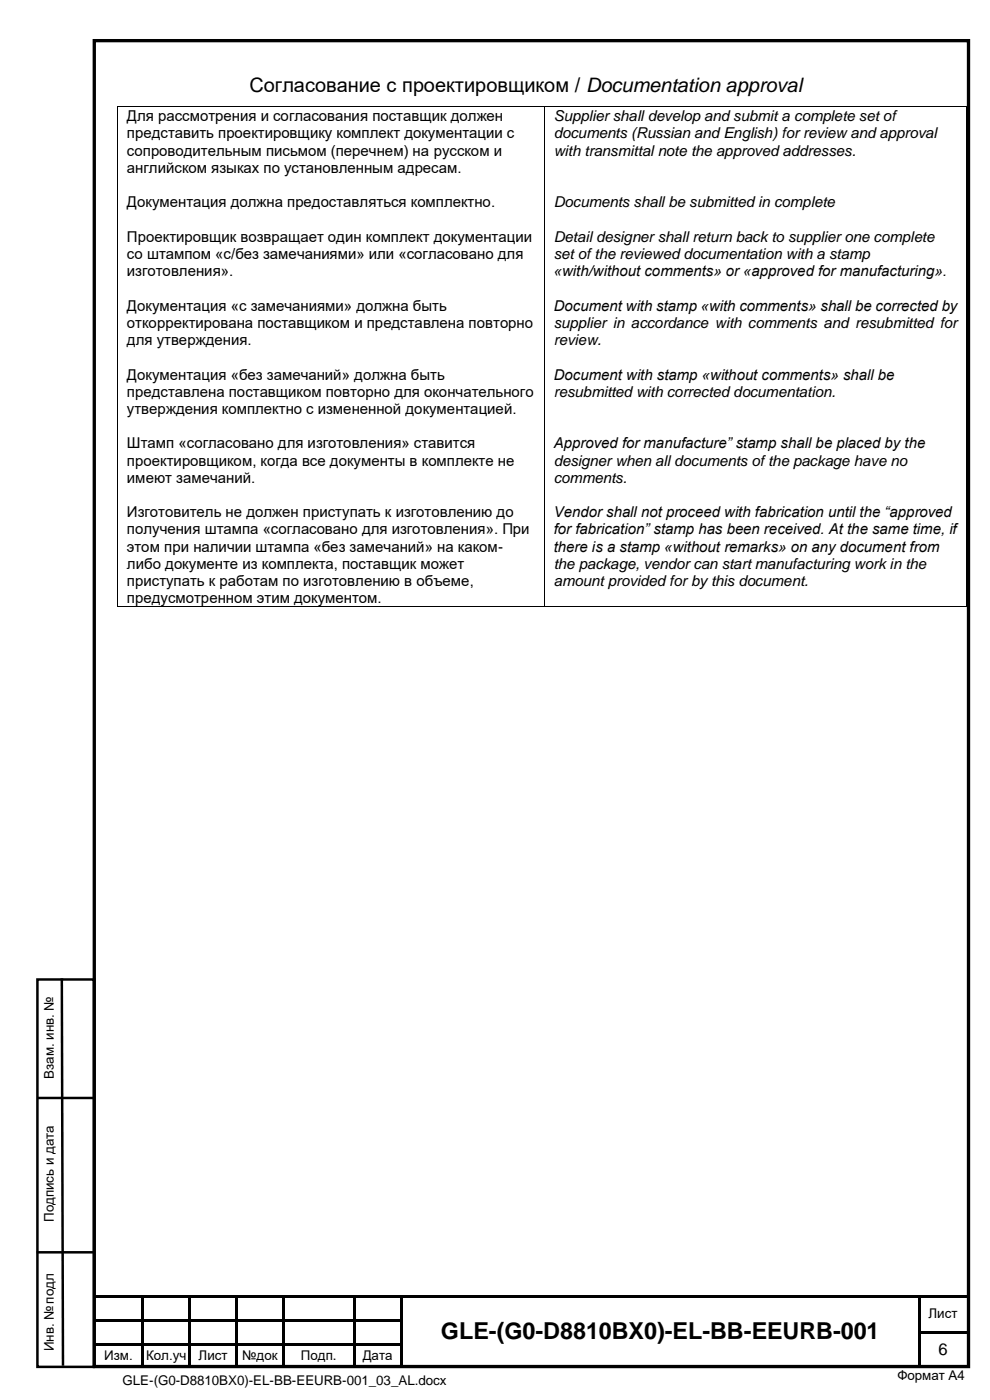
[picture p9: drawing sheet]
<svg xmlns="http://www.w3.org/2000/svg" width="210mm" height="297mm" viewBox="0 0 210 297" stroke-linecap="round" stroke-linejoin="round" font-family="sans-serif">
<defs><g id="words">
<text font-size="5" x="93.5" y="284.1">GLE-(G0-D8810BX0)-EL-BB-EEURB-001</text>
<text font-size="4.2" x="52.9" y="19.6">Согласование с проектировщиком / Documentation approval</text>
<text font-size="3.5" x="199.1" y="287.4">6</text>
<g font-size="3.2">
<text x="26.9" y="25.7">Для рассмотрения и согласования поставщик должен</text>
<text x="26.9" y="29.4">представить проектировщику комплект документации с</text>
<text x="117.5" y="25.7">Supplier shall develop and submit a complete set of</text>
<text x="117.5" y="29.4">documents (Russian and English) for review and approval</text>
<text x="26.9" y="33.1">сопроводительным письмом (перечнем) на русском и</text>
<text x="117.5" y="33.1">with transmittal note the approved addresses.</text>
<text x="26.9" y="36.7">английском языках по установленным адресам.</text>
<text x="26.9" y="44">Документация должна предоставляться комплектно.</text>
<text x="117.5" y="44">Documents shall be submitted in complete</text>
<text x="26.9" y="51.3">Проектировщик возвращает один комплект документации</text>
<text x="117.5" y="51.3">Detail designer shall return back to supplier one complete</text>
<text x="26.9" y="55">со штампом «с/без замечаниями» или «согласовано для</text>
<text x="26.9" y="58.6">изготовления».</text>
<text x="117.5" y="55">set of the reviewed documentation with a stamp</text>
<text x="117.5" y="58.6">«with/without comments» or «approved for manufacturing».</text>
<text x="26.9" y="65.9">Документация «с замечаниями» должна быть</text>
<text x="117.5" y="65.9">Document with stamp «with comments» shall be corrected by</text>
<text x="26.9" y="69.6">откорректирована поставщиком и представлена повторно</text>
<text x="117.5" y="69.6">supplier in accordance with comments and resubmitted for</text>
<text x="26.9" y="73.2">для утверждения.</text>
<text x="117.5" y="73.2">review.</text>
<text x="26.9" y="80.5">Документация «без замечаний» должна быть</text>
<text x="117.5" y="80.5">Document with stamp «without comments» shall be</text>
<text x="26.9" y="84.2">представлена поставщиком повторно для окончательного</text>
<text x="26.9" y="87.8">утверждения комплектно с измененной документацией.</text>
<text x="117.5" y="84.2">resubmitted with corrected documentation.</text>
<text x="26.9" y="95.1">Штамп «согласовано для изготовления» ставится</text>
<text x="117.5" y="95.1">Approved for manufacture” stamp shall be placed by the</text>
<text x="26.9" y="98.8">проектировщиком, когда все документы в комплекте не</text>
<text x="117.5" y="98.8">designer when all documents of the package have no</text>
<text x="26.9" y="102.4">имеют замечаний.</text>
<text x="117.5" y="102.4">comments.</text>
<text x="26.9" y="109.7">Изготовитель не должен приступать к изготовлению до</text>
<text x="26.9" y="113.4">получения штампа «согласовано для изготовления». При</text>
<text x="117.5" y="109.7">Vendor shall not proceed with fabrication until the “approved</text>
<text x="117.5" y="113.4">for fabrication” stamp has been received. At the same time, if</text>
<text x="26.9" y="117">этом при наличии штампа «без замечаний» на каком-</text>
<text x="117.5" y="117">there is a stamp «without remarks» on any document from</text>
<text x="26.9" y="120.7">либо документе из комплекта, поставщик может</text>
<text x="26.9" y="124.4">приступать к работам по изготовлению в объеме,</text>
<text x="117.5" y="120.7">the package, vendor can start manufacturing work in the</text>
<text x="117.5" y="124.4">amount provided for by this document.</text>
<text x="26.9" y="128">предусмотренном этим документом.</text>
</g>
<g font-size="2.8">
<text x="11.4" y="228.8" transform="rotate(-90 11.4 228.8)">Взам. инв. №</text>
<text x="11.4" y="259.2" transform="rotate(-90 11.4 259.2)">Подпись и дата</text>
<text x="197" y="279.7">Лист</text>
<text x="11.4" y="286.7" transform="rotate(-90 11.4 286.7)">Инв. № подл</text>
<text x="22.1" y="288.6">Изм.</text>
<text x="26" y="293.8">GLE-(G0-D8810BX0)-EL-BB-EEURB-001_03_AL.docx</text>
<text x="31" y="288.6">Кол.уч</text>
<text x="42.1" y="288.6">Лист</text>
<text x="51.4" y="288.6">№док</text>
<text x="63.8" y="288.6">Подп.</text>
<text x="76.9" y="288.6">Дата</text>
<text x="190.4" y="292.8">Формат А4</text>
</g>
</g></defs>
<path d="M20 8.6h185.5v281.3h-185.5z" fill="none" stroke="#000" stroke-width=".71" stroke-linecap="butt"/>
<g fill="#000">
<path d="M24.9 22.6h.2v.2h-.2z" fill-rule="evenodd"/>
<path d="M24.9 22.6h.2v.2h-.2z" fill-rule="evenodd"/>
<path d="M115.5 22.6h.1v.2h-.1z" fill-rule="evenodd"/>
<path d="M205 22.6h.2v.2h-.2z" fill-rule="evenodd"/>
<path d="M205 22.6h.2v.2h-.2z" fill-rule="evenodd"/>
<path d="M24.9 128.7h.2v.1h-.2z" fill-rule="evenodd"/>
<path d="M24.9 128.7h.2v.1h-.2z" fill-rule="evenodd"/>
<path d="M115.5 128.7h.1v.1h-.1z" fill-rule="evenodd"/>
<path d="M205 128.7h.2v.1h-.2z" fill-rule="evenodd"/>
<path d="M205 128.7h.2v.1h-.2z" fill-rule="evenodd"/>
<path d="M20 274.9h10v.5h-10z" fill-rule="evenodd"/>
<path d="M30 275.4l.5 .1z" fill-rule="evenodd"/>
<path d="M30 274.9h.5v.5h-.5z" fill-rule="evenodd"/>
<path d="M30 275.5h.5v4.4h-.5z" fill-rule="evenodd"/>
<path d="M30.5 274.9h9.5v.5h-9.5z" fill-rule="evenodd"/>
<path d="M40 275.4l.5 .1z" fill-rule="evenodd"/>
<path d="M40 274.9h.5v.5h-.5z" fill-rule="evenodd"/>
<path d="M40 275.5h.5v4.4h-.5z" fill-rule="evenodd"/>
<path d="M40.5 274.9h9.4v.5h-9.4z" fill-rule="evenodd"/>
<path d="M49.9 275.4l.5 .1z" fill-rule="evenodd"/>
<path d="M49.9 274.9h.5v.5h-.5z" fill-rule="evenodd"/>
<path d="M49.9 275.5h.5v4.4h-.5z" fill-rule="evenodd"/>
<path d="M50.4 274.9h9.5v.5h-9.5z" fill-rule="evenodd"/>
<path d="M59.9 275.4l.5 .1z" fill-rule="evenodd"/>
<path d="M59.9 274.9h.5v.5h-.5z" fill-rule="evenodd"/>
<path d="M59.9 275.5h.5v4.4h-.5z" fill-rule="evenodd"/>
<path d="M60.4 274.9h14.5v.5h-14.5z" fill-rule="evenodd"/>
<path d="M74.9 275.4l.5 .1z" fill-rule="evenodd"/>
<path d="M74.9 274.9h.5v.5h-.5z" fill-rule="evenodd"/>
<path d="M74.9 275.5h.5v4.4h-.5z" fill-rule="evenodd"/>
<path d="M75.4 274.9h9.5v.5h-9.5z" fill-rule="evenodd"/>
<path d="M84.9 275.4l.5 .1z" fill-rule="evenodd"/>
<path d="M84.9 274.9h.5v.5h-.5z" fill-rule="evenodd"/>
<path d="M84.9 275.5h.5v4.4h-.5z" fill-rule="evenodd"/>
<path d="M85.4 274.9h109.4v.5h-109.4z" fill-rule="evenodd"/>
<path d="M194.8 275.4l.5 .1z" fill-rule="evenodd"/>
<path d="M194.8 274.9h.5v.5h-.5z" fill-rule="evenodd"/>
<path d="M194.8 275.5h.5v4.4h-.5z" fill-rule="evenodd"/>
<path d="M195.3 274.9h9.8v.5h-9.8z" fill-rule="evenodd"/>
<path d="M20 279.9h10v.5h-10z" fill-rule="evenodd"/>
<path d="M20 285h10v.5h-10z" fill-rule="evenodd"/>
<path d="M30 279.9h.5v.5h-.5z" fill-rule="evenodd"/>
<path d="M30 280.4h.5v2h-.5z" fill-rule="evenodd"/>
<path d="M30 282.4h.5v.6h-.5z" fill-rule="evenodd"/>
<path d="M30 283h.5v2h-.5z" fill-rule="evenodd"/>
<path d="M30 285h.5v.6h-.5z" fill-rule="evenodd"/>
<path d="M30 285.6h.5v4.4h-.5z" fill-rule="evenodd"/>
<path d="M30.5 279.9h9.5v.5h-9.5z" fill-rule="evenodd"/>
<path d="M30.5 285h9.5v.5h-9.5z" fill-rule="evenodd"/>
<path d="M40 279.9h.5v.5h-.5z" fill-rule="evenodd"/>
<path d="M40 280.4h.5v2h-.5z" fill-rule="evenodd"/>
<path d="M40 282.4h.5v.6h-.5z" fill-rule="evenodd"/>
<path d="M40 283h.5v2h-.5z" fill-rule="evenodd"/>
<path d="M40 285h.5v.6h-.5z" fill-rule="evenodd"/>
<path d="M40 285.6h.5v4.4h-.5z" fill-rule="evenodd"/>
<path d="M40.5 279.9h9.4v.5h-9.4z" fill-rule="evenodd"/>
<path d="M40.5 285h9.4v.5h-9.4z" fill-rule="evenodd"/>
<path d="M49.9 279.9h.5v.5h-.5z" fill-rule="evenodd"/>
<path d="M49.9 280.4h.5v2h-.5z" fill-rule="evenodd"/>
<path d="M49.9 282.4h.5v.6h-.5z" fill-rule="evenodd"/>
<path d="M49.9 283h.5v2h-.5z" fill-rule="evenodd"/>
<path d="M49.9 285h.5v.6h-.5z" fill-rule="evenodd"/>
<path d="M49.9 285.6h.5v4.4h-.5z" fill-rule="evenodd"/>
<path d="M50.4 279.9h9.5v.5h-9.5z" fill-rule="evenodd"/>
<path d="M50.4 285h9.5v.5h-9.5z" fill-rule="evenodd"/>
<path d="M59.9 279.9h.5v.5h-.5z" fill-rule="evenodd"/>
<path d="M59.9 280.4h.5v2h-.5z" fill-rule="evenodd"/>
<path d="M59.9 282.4h.5v.6h-.5z" fill-rule="evenodd"/>
<path d="M59.9 283h.5v2h-.5z" fill-rule="evenodd"/>
<path d="M59.9 285h.5v.6h-.5z" fill-rule="evenodd"/>
<path d="M59.9 285.6h.5v4.4h-.5z" fill-rule="evenodd"/>
<path d="M60.4 279.9h14.5v.5h-14.5z" fill-rule="evenodd"/>
<path d="M60.4 285h14.5v.5h-14.5z" fill-rule="evenodd"/>
<path d="M74.9 279.9h.5v.5h-.5z" fill-rule="evenodd"/>
<path d="M74.9 280.4h.5v2h-.5z" fill-rule="evenodd"/>
<path d="M74.9 282.4h.5v.6h-.5z" fill-rule="evenodd"/>
<path d="M74.9 283h.5v2h-.5z" fill-rule="evenodd"/>
<path d="M74.9 285h.5v.6h-.5z" fill-rule="evenodd"/>
<path d="M74.9 285.6h.5v4.4h-.5z" fill-rule="evenodd"/>
<path d="M75.4 279.9h9.5v.5h-9.5z" fill-rule="evenodd"/>
<path d="M75.4 285h9.5v.5h-9.5z" fill-rule="evenodd"/>
<path d="M84.9 279.9h.5v.5h-.5z" fill-rule="evenodd"/>
<path d="M84.9 280.4h.5v2h-.5z" fill-rule="evenodd"/>
<path d="M84.9 282.4h.5v.6h-.5z" fill-rule="evenodd"/>
<path d="M84.9 283h.5v2h-.5z" fill-rule="evenodd"/>
<path d="M84.9 285h.5v.6h-.5z" fill-rule="evenodd"/>
<path d="M84.9 285.6h.5v4.4h-.5z" fill-rule="evenodd"/>
<path d="M194.8 279.9h.5v.5h-.5z" fill-rule="evenodd"/>
<path d="M194.8 280.4h.5v2h-.5z" fill-rule="evenodd"/>
<path d="M194.8 282.4h.5v.6h-.5z" fill-rule="evenodd"/>
<path d="M194.8 283h.5v2h-.5z" fill-rule="evenodd"/>
<path d="M194.8 285h.5v.6h-.5z" fill-rule="evenodd"/>
<path d="M194.8 285.6h.5v4.4h-.5z" fill-rule="evenodd"/>
<path d="M195.3 282.4h9.8v.5h-9.8z" fill-rule="evenodd"/>
</g>
<path d="M7.9 207.8h12v82.2h-12zM13.1 207.6l.3 82.1M7.9 232.9h12M7.8 265.7h12" fill="none" stroke="#000" stroke-width=".53"/>
<path d="M25 22.8v105.9M25.1 22.7h90.4M115.6 22.8v105.9M115.6 22.7h89.4M205.1 22.8v105.9M25.1 128.8h90.4M115.6 128.8h89.4" fill="none" stroke="#000" stroke-width=".21"/>
<use href="#words"/>
</svg>
